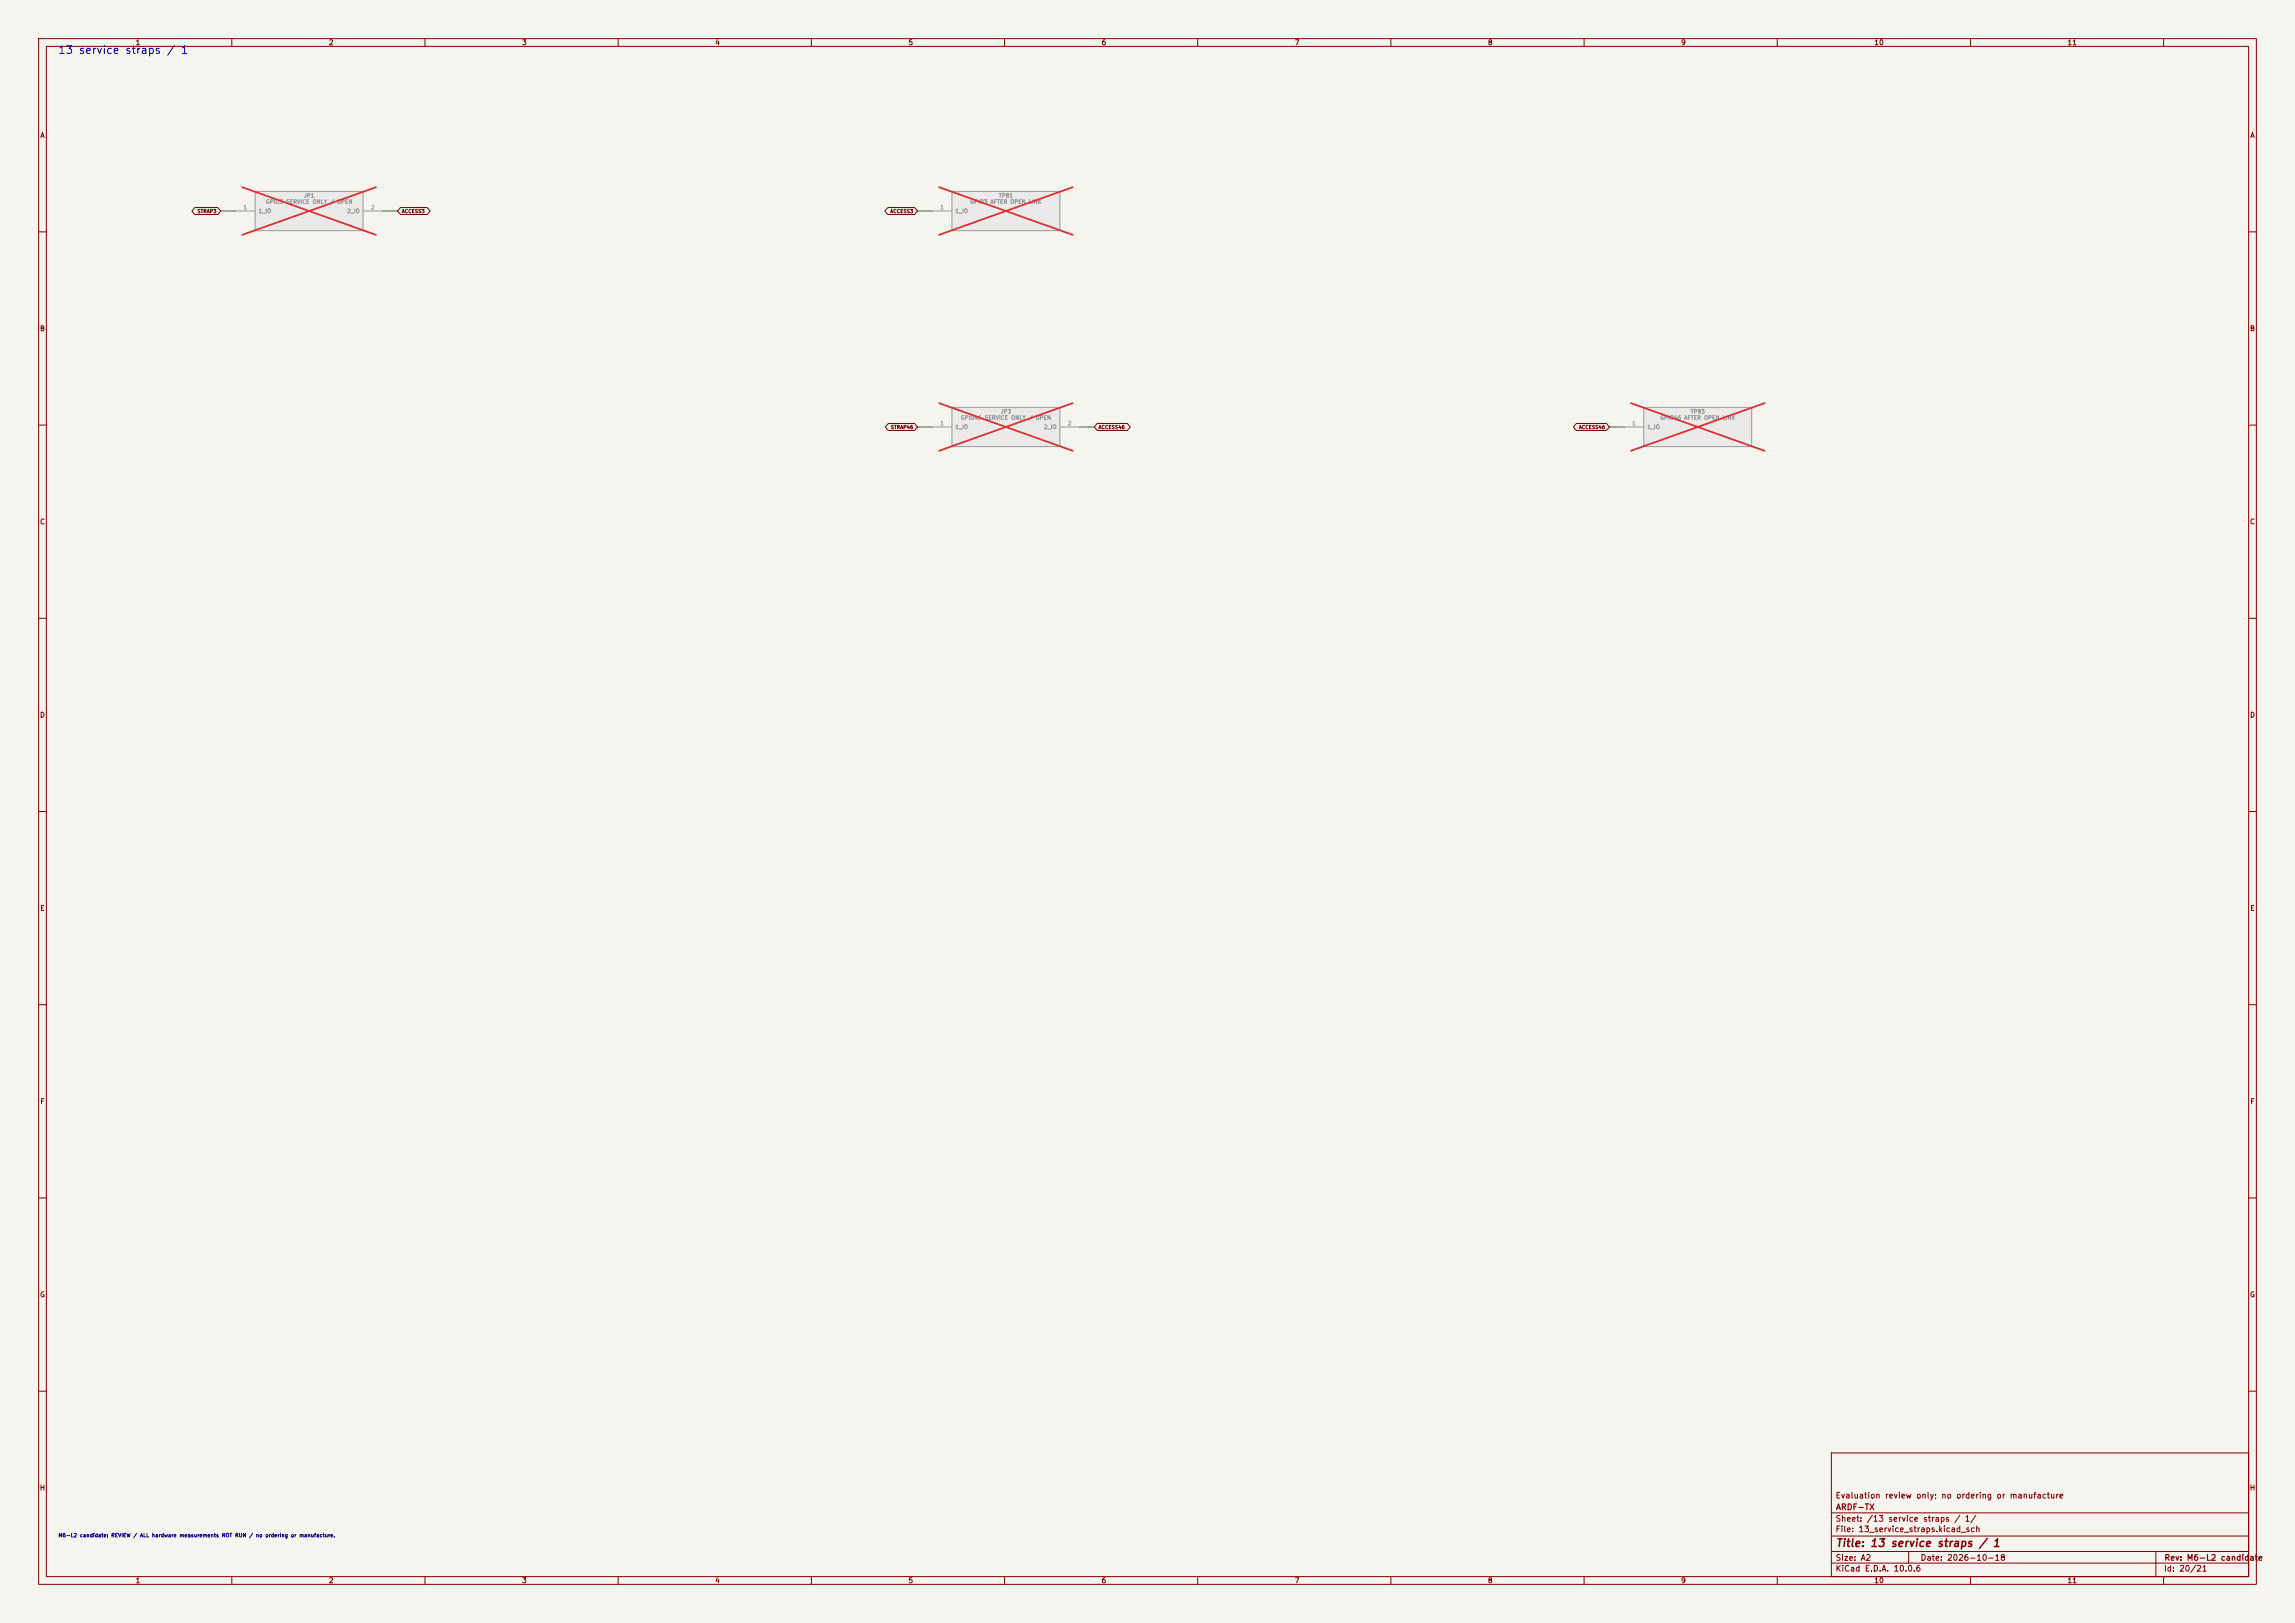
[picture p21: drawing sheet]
<svg xmlns="http://www.w3.org/2000/svg" width="594mm" height="420mm" viewBox="0 0 594 420" stroke-linecap="round" stroke-linejoin="round" font-family="sans-serif">
<defs><g id="words">
<text font-size="2" fill="#0000c2" x="14.9" y="14.4">13 service straps / 1</text>
<text font-size="2" fill="#840000" x="475" y="400.8">Title: 13 service straps / 1</text>
<g font-size="1.5" fill="#840000">
<text x="475" y="388.1">Evaluation review only; no ordering or manufacture</text>
<text x="475" y="394.1">Sheet: /13 service straps / 1/</text>
<text x="475.1" y="391.1">ARDF-TX</text>
<text x="475" y="396.8">File: 13_service_straps.kicad_sch</text>
<text x="475" y="407">KiCad E.D.A. 10.0.6</text>
<text x="475" y="404.2">Size: A2</text>
<text x="497" y="404.2">Date: 2026-10-18</text>
<text x="560" y="407">Id: 20/21</text>
<text x="560.1" y="404.2">Rev: M6-L2 candidate</text>
</g>
<g font-size="1.3" fill="#840000">
<text x="35" y="12">1</text>
<text x="85" y="12">2</text>
<text x="135" y="12">3</text>
<text x="185" y="12">4</text>
<text x="235" y="12">5</text>
<text x="285" y="12">6</text>
<text x="335" y="12">7</text>
<text x="385" y="12">8</text>
<text x="435" y="12">9</text>
<text x="485" y="12">10</text>
<text x="535" y="12">11</text>
<text x="10.3" y="36">A</text>
<text x="582.3" y="36">A</text>
<text x="10.2" y="86">B</text>
<text x="582.2" y="86">B</text>
<text x="10.2" y="136">C</text>
<text x="582.2" y="136">C</text>
<text x="10.2" y="186">D</text>
<text x="582.2" y="186">D</text>
<text x="10.3" y="236">E</text>
<text x="582.3" y="236">E</text>
<text x="10.3" y="286">F</text>
<text x="582.3" y="286">F</text>
<text x="10.2" y="336">G</text>
<text x="582.2" y="336">G</text>
<text x="10.2" y="386">H</text>
<text x="582.2" y="386">H</text>
<text x="35" y="410">1</text>
<text x="85" y="410">2</text>
<text x="135" y="410">3</text>
<text x="185" y="410">4</text>
<text x="235" y="410">5</text>
<text x="285" y="410">6</text>
<text x="335" y="410">7</text>
<text x="385" y="410">8</text>
<text x="435" y="410">9</text>
<text x="485" y="410">10</text>
<text x="535" y="410">11</text>
</g>
<g font-size="1" fill="#939391">
<text x="68.7" y="53">GPIO3 SERVICE ONLY / OPEN</text>
<text x="78.6" y="51.4">JP1</text>
<text x="251" y="53">GPIO3 AFTER OPEN LINK</text>
<text x="258.4" y="51.4">TP81</text>
<text x="66.8" y="55.4">1_IO</text>
<text x="89.7" y="55.4">2_IO</text>
<text x="247.1" y="55.4">1_IO</text>
<text x="258.9" y="107.2">JP3</text>
<text x="437.5" y="107.2">TP83</text>
<text x="247.1" y="111.3">1_IO</text>
<text x="248.6" y="108.8">GPIO46 SERVICE ONLY / OPEN</text>
<text x="270.1" y="111.3">2_IO</text>
<text x="426.2" y="111.3">1_IO</text>
<text x="429.6" y="108.8">GPIO46 AFTER OPEN LINK</text>
</g>
<g font-size="1" fill="#a5a4a2">
<text x="62.9" y="54.4">1</text>
<text x="95.9" y="54.4">2</text>
<text x="243.3" y="54.4">1</text>
<text x="243.3" y="110.3">1</text>
<text x="276.3" y="110.3">2</text>
<text x="422.3" y="110.3">1</text>
</g>
<text font-size="1" fill="#0000c2" x="15" y="398">M6-L2 candidate: REVIEW / ALL hardware measurements NOT RUN / no ordering or manufacture.</text>
<g font-size=".9" fill="#840000">
<text x="51" y="55.4">STRAP3</text>
<text x="103.9" y="55.4">ACCESS3</text>
<text x="230.3" y="55.4">ACCESS3</text>
<text x="230.5" y="111.2">STRAP46</text>
<text x="284.2" y="111.2">ACCESS46</text>
<text x="408.5" y="111.2">ACCESS46</text>
</g>
</g></defs>
<path d="M0 0h594v420h-594z" fill="#f5f4ef" stroke="#f5f4ef" stroke-width=".26"/>
<g fill="none" stroke="#840000" stroke-width=".26">
<path d="M10 10h574v400h-574zM12 12h570v396h-570zM60 10v2M110 10v2M160 10v2M210 10v2M260 10v2M310 10v2M360 10v2M410 10v2M460 10v2M510 10v2"/>
<path d="M560 10v2M10 60h2M582 60h2M10 110h2M582 110h2M10 160h2M582 160h2M10 210h2M582 210h2M10 260h2M582 260h2M10 310h2"/>
<path d="M582 310h2M10 360h2M474 376h108v32h-108zM582 360h2M474 397.5h108M474 391.5h108M60 408v2M110 408v2M160 408v2M210 408v2M260 408v2M310 408v2"/>
<path d="M360 408v2M410 408v2M460 408v2M474 404.5h108M474 401.5h108M494 401.5v3M510 408v2M558 401.5v6.5M560 408v2"/>
</g>
<path d="M425.4 105.4h28v10.2h-28z" fill="#ebeae8"/>
<path d="M420.4 110.5h5M425.4 105.4h28v10.2h-28z" fill="none" stroke="#9c9b98" stroke-width=".26"/>
<path d="M422.1 104.3l34.6 12.4M456.7 104.3l-34.6 12.4" fill="none" stroke="#e12e31" stroke-width=".46"/>
<path d="M246.4 49.5h27.9v10.2h-27.9z" fill="#ebeae8"/>
<path d="M241.3 54.6h5.1M246.4 49.5h27.9v10.2h-27.9z" fill="none" stroke="#9c9b98" stroke-width=".26"/>
<path d="M243.1 48.4l34.5 12.4M277.6 48.4l-34.5 12.4" fill="none" stroke="#e12e31" stroke-width=".46"/>
<path d="M246.4 105.4h27.9v10.2h-27.9z" fill="#ebeae8"/>
<path d="M241.3 110.5h5.1M246.4 105.4h27.9v10.2h-27.9zM274.3 110.5h5.1" fill="none" stroke="#9c9b98" stroke-width=".26"/>
<path d="M243.1 104.3l34.5 12.4M277.6 104.3l-34.5 12.4" fill="none" stroke="#e12e31" stroke-width=".46"/>
<path d="M66 49.5h28v10.2h-28z" fill="#ebeae8"/>
<path d="M61 54.6h5M66 49.5h28v10.2h-28zM94 54.6h5.1" fill="none" stroke="#9c9b98" stroke-width=".26"/>
<path d="M62.7 48.4l34.6 12.4M97.3 48.4l-34.6 12.4" fill="none" stroke="#e12e31" stroke-width=".46"/>
<path d="M50.4 53.7h6l.7 .9-.7 .9h-6l-.7-.9zM103.7 53.7h6.9l.7 .9-.7 .9h-6.9l-.8-.9zM229.8 53.7h6.9l.8 .9-.8 .9h-6.9l-.8-.9zM229.9 109.6h6.8l.8 .9-.8 .9h-6.8l-.8-.9zM284 109.6h7.8l.7 .9-.7 .9h-7.8l-.8-.9zM408 109.6h7.8l.8 .9-.8 .9h-7.8l-.8-.9z" fill="none" stroke="#840000" stroke-width=".26"/>
<path d="M57.1 54.6h3.9M99.1 54.6h3.8M237.5 54.6h3.8M237.5 110.5h3.8M279.4 110.5h3.8M416.6 110.5h3.8" fill="none" stroke="#009600" stroke-width=".26"/>
<use href="#words"/>
</svg>
